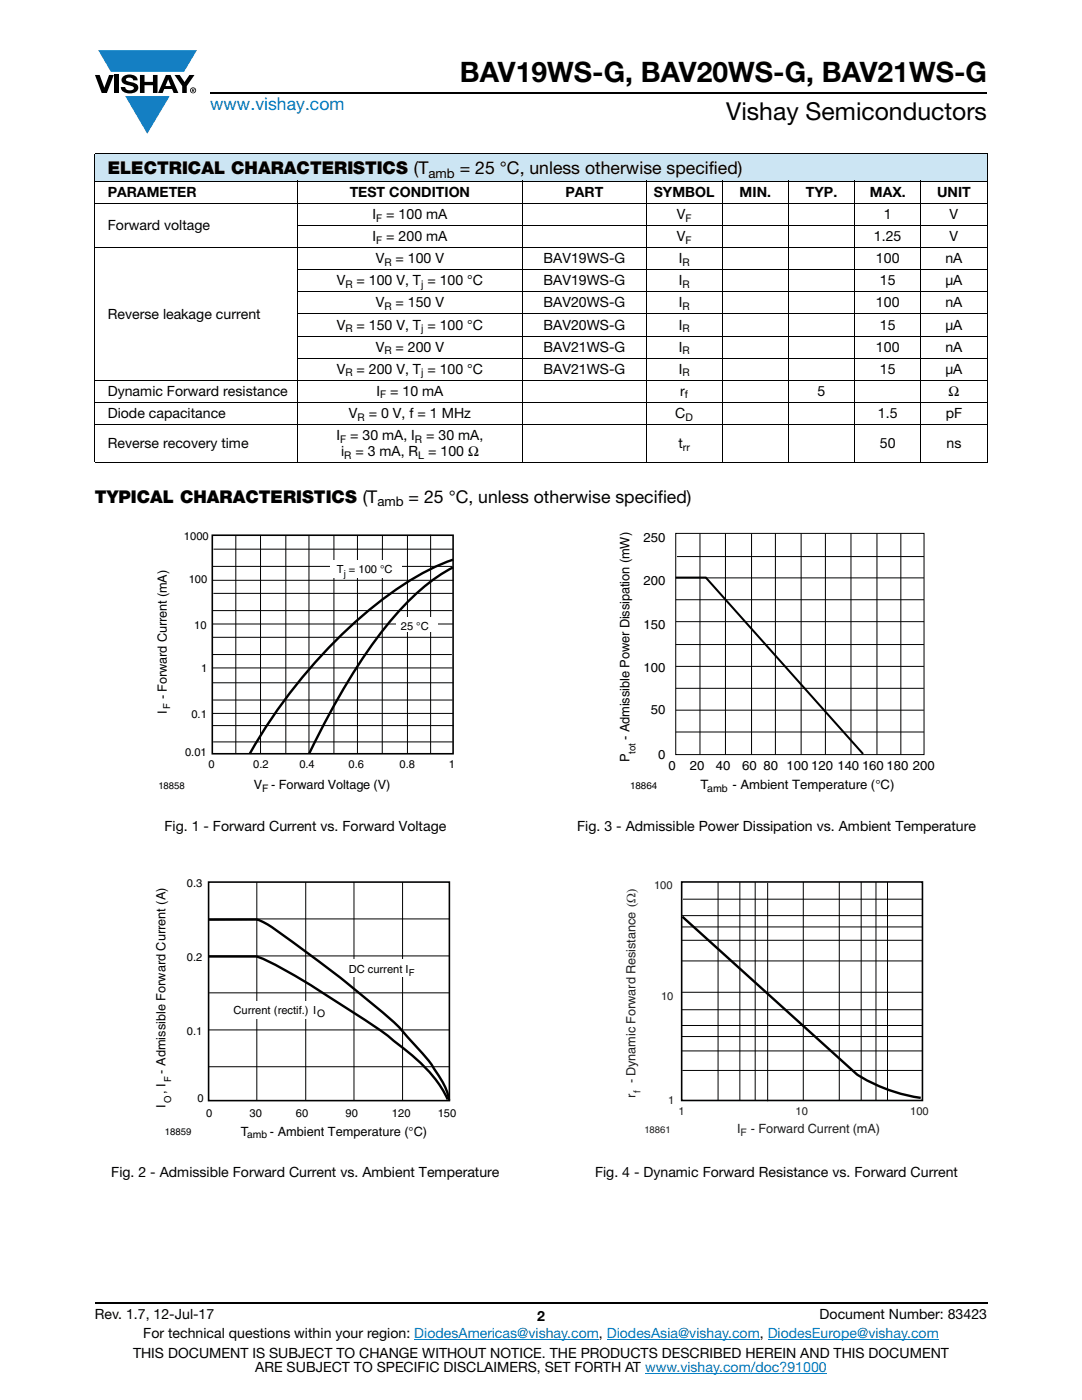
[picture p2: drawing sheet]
<svg xmlns="http://www.w3.org/2000/svg" width="216mm" height="279mm" viewBox="0 0 216 279" stroke-linecap="round" stroke-linejoin="round" font-family="sans-serif">
<defs><g id="words">
<text font-size="5.6" x="91.8" y="16.4">BAV19WS-G, BAV20WS-G, BAV21WS-G</text>
<text font-size="4.9" x="144.9" y="24">Vishay Semiconductors</text>
<text font-size="3.5" fill="#007ec4" x="42" y="21.9">www.vishay.com</text>
<g font-size="3.5">
<text x="21.5" y="34.8">ELECTRICAL CHARACTERISTICS (T</text>
<text x="91.7" y="34.8">= 25 °C, unless otherwise specified)</text>
<text x="18.9" y="100.3">TYPICAL CHARACTERISTICS (T</text>
<text x="81.5" y="100.3">= 25 °C, unless otherwise specified)</text>
</g>
<g font-size="2.8">
<text x="21.5" y="39.3">PARAMETER</text>
<text x="69.8" y="39.3">TEST CONDITION</text>
<text x="112.8" y="39.3">PART</text>
<text x="130.5" y="39.3">SYMBOL</text>
<text x="147.6" y="39.3">MIN.</text>
<text x="160.8" y="39.3">TYP.</text>
<text x="173.6" y="39.3">MAX.</text>
<text x="187" y="39.3">UNIT</text>
<text x="21.5" y="45.9">Forward voltage</text>
<text x="74.3" y="43.7">I</text>
<text x="77.1" y="43.7">= 100 mA</text>
<text x="135" y="43.7">V</text>
<text x="176.4" y="43.7">1</text>
<text x="189.5" y="43.7">V</text>
<text x="74.3" y="48.1">I</text>
<text x="75" y="52.6">V</text>
<text x="77.1" y="48.1">= 200 mA</text>
<text x="78.9" y="52.6">= 100 V</text>
<text x="108.5" y="52.6">BAV19WS-G</text>
<text x="135" y="48.1">V</text>
<text x="135.4" y="52.6">I</text>
<text x="174.4" y="48.1">1.25</text>
<text x="174.8" y="52.6">100</text>
<text x="188.7" y="52.6">nA</text>
<text x="189.5" y="48.1">V</text>
<text x="67.2" y="57">V</text>
<text x="71.1" y="57">= 100 V, T = 100 °C</text>
<text x="108.5" y="57">BAV19WS-G</text>
<text x="135.4" y="57">I</text>
<text x="175.6" y="57">15</text>
<text x="188.7" y="57">μA</text>
<text x="21.5" y="63.6">Reverse leakage current</text>
<text x="67.2" y="65.8">V</text>
<text x="71.1" y="65.8">= 150 V, T = 100 °C</text>
<text x="75" y="61.4">V</text>
<text x="78.9" y="61.4">= 150 V</text>
<text x="108.5" y="61.4">BAV20WS-G</text>
<text x="108.5" y="65.8">BAV20WS-G</text>
<text x="135.4" y="61.4">I</text>
<text x="135.4" y="65.8">I</text>
<text x="174.8" y="61.4">100</text>
<text x="175.6" y="65.8">15</text>
<text x="188.7" y="61.4">nA</text>
<text x="188.7" y="65.8">μA</text>
<text x="75" y="70.2">V</text>
<text x="78.9" y="70.2">= 200 V</text>
<text x="108.5" y="70.2">BAV21WS-G</text>
<text x="135.4" y="70.2">I</text>
<text x="174.8" y="70.2">100</text>
<text x="188.7" y="70.2">nA</text>
<text x="67.2" y="74.6">V</text>
<text x="71.1" y="74.6">= 200 V, T = 100 °C</text>
<text x="108.5" y="74.6">BAV21WS-G</text>
<text x="135.4" y="74.6">I</text>
<text x="175.6" y="74.6">15</text>
<text x="188.7" y="74.6">μA</text>
<text x="21.5" y="83.4">Diode capacitance</text>
<text x="21.5" y="79">Dynamic Forward resistance</text>
<text x="69.6" y="83.4">V</text>
<text x="73.6" y="83.4">= 0 V, f = 1 MHz</text>
<text x="75.1" y="79">I</text>
<text x="77.9" y="79">= 10 mA</text>
<text x="134.8" y="83.4">C</text>
<text x="135.7" y="79">r</text>
<text x="163.2" y="79">5</text>
<text x="175.2" y="83.4">1.5</text>
<text x="188.7" y="83.4">pF</text>
<text x="189.3" y="79">Ω</text>
<text x="21.5" y="89.4">Reverse recovery time</text>
<text x="67.1" y="87.8">I</text>
<text x="69.9" y="87.8">= 30 mA, I</text>
<text x="85" y="87.8">= 30 mA,</text>
<text x="135.4" y="89.4">t</text>
<text x="175.6" y="89.4">50</text>
<text x="188.9" y="89.4">ns</text>
<text x="68.1" y="91">i</text>
<text x="70.9" y="91">= 3 mA, R = 100 Ω</text>
<text x="32.8" y="165.8">Fig. 1 - Forward Current vs. Forward Voltage</text>
<text x="115.2" y="165.8">Fig. 3 - Admissible Power Dissipation vs. Ambient Temperature</text>
<text x="22.2" y="235">Fig. 2 - Admissible Forward Current vs. Ambient Temperature</text>
<text x="118.7" y="235">Fig. 4 - Dynamic Forward Resistance vs. Forward Current</text>
<text x="18.9" y="263.3">Rev. 1.7, 12-Jul-17</text>
<text x="107.2" y="263.6">2</text>
<text x="163.6" y="263.3">Document Number: 83423</text>
<text x="28.6" y="267.1">For technical questions within your region: DiodesAmericas@vishay.com, DiodesAsia@vishay.com, DiodesEurope@vishay.com</text>
<text x="26.5" y="271">THIS DOCUMENT IS SUBJECT TO CHANGE WITHOUT NOTICE. THE PRODUCTS DESCRIBED HEREIN AND THIS DOCUMENT</text>
<text x="50.9" y="273.8">ARE SUBJECT TO SPECIFIC DISCLAIMERS, SET FORTH AT www.vishay.com/doc?91000</text>
</g>
<g font-size="2.6">
<text x="85.5" y="35.5">amb</text>
<text x="75.3" y="100.9">amb</text>
<text x="128.4" y="108.1">250</text>
<text x="128.4" y="116.8">200</text>
<text x="128.4" y="125.5">150</text>
<text x="128.4" y="134.2">100</text>
<text x="129.9" y="142.5">50</text>
<text x="125.6" y="147.7" transform="rotate(-90 125.6 147.7)">- Admissible Power Dissipation (mW)</text>
<text x="125.6" y="152.1" transform="rotate(-90 125.6 152.1)">P</text>
<text x="131.3" y="151.5">0</text>
<text x="133.4" y="153.6">0</text>
<text x="137.6" y="153.6">20</text>
<text x="142.9" y="153.6">40</text>
<text x="148.1" y="153.6">60 80 100 120 140 160 180</text>
<text x="182.2" y="153.6">200</text>
<text x="139.8" y="157.4">T</text>
<text x="146.1" y="157.4">- Ambient Temperature (°C)</text>
</g>
<g font-size="2.5">
<text x="33.3" y="142.5" transform="rotate(-90 33.3 142.5)">I</text>
<text x="33.3" y="139.5" transform="rotate(-90 33.3 139.5)">- Forward Current (mA)</text>
<text x="50.6" y="157.5">V</text>
<text x="54.1" y="157.5">- Forward Voltage (V)</text>
<text x="33" y="214.3" transform="rotate(-90 33 214.3)">- Admissible Forward Current (A)</text>
<text x="33" y="221.1" transform="rotate(-90 33 221.1)">I</text>
<text x="33" y="218.3" transform="rotate(-90 33 218.3)">, I</text>
<text x="48" y="226.7">T</text>
<text x="53.9" y="226.7">- Ambient Temperature (°C)</text>
</g>
<g font-size="2.5" fill="#231f20">
<text x="126.8" y="219.1" transform="rotate(-90 126.8 219.1)">r</text>
<text x="126.8" y="216.2" transform="rotate(-90 126.8 216.2)">- Dynamic Forward Resistance (Ω)</text>
<text x="147.1" y="226.2">I</text>
<text x="149.8" y="226.2">- Forward Current (mA)</text>
</g>
<g font-size="2.2">
<text x="36.7" y="107.8">1000</text>
<text x="37.6" y="116.3">100</text>
<text x="67.2" y="114.5">T = 100 °C</text>
<text x="38.7" y="125.5">10</text>
<text x="80" y="125.7">25 °C</text>
<text x="40.2" y="134.1">1</text>
<text x="38.2" y="143.3">0.1</text>
<text x="36.9" y="150.9">0.01</text>
<text x="41.6" y="153.3">0</text>
<text x="50.5" y="153.3">0.2</text>
<text x="59.7" y="153.3">0.4</text>
<text x="69.6" y="153.3">0.6</text>
<text x="79.7" y="153.3">0.8</text>
<text x="89.6" y="153.3">1</text>
<text x="37.3" y="177">0.3</text>
<text x="37.3" y="191.7">0.2</text>
<text x="69.6" y="194.2">DC current I</text>
<text x="46.6" y="202.4">Current (rectif.)</text>
<text x="62.5" y="202.4">I</text>
<text x="37.3" y="206.5">0.1</text>
<text x="39.4" y="220">0</text>
<text x="41.1" y="222.8">0</text>
<text x="49.8" y="222.8">30</text>
<text x="59.1" y="222.8">60</text>
<text x="68.9" y="222.8">90</text>
<text x="78.2" y="222.8">120</text>
<text x="87.3" y="222.8">150</text>
</g>
<g font-size="2.2" fill="#231f20">
<text x="130.5" y="177.4">100</text>
<text x="131.9" y="199.7">10</text>
<text x="133.3" y="220.3">1</text>
<text x="135.4" y="222.5">1</text>
<text x="158.8" y="222.5">10</text>
<text x="181.6" y="222.5">100</text>
</g>
<g font-size="2.1">
<text x="75.1" y="44.2">F</text>
<text x="136.8" y="44.2">F</text>
<text x="75.1" y="48.6">F</text>
<text x="76.7" y="53.1">R</text>
<text x="136.2" y="53.1">R</text>
<text x="136.8" y="48.6">F</text>
<text x="68.9" y="57.5">R</text>
<text x="84" y="57.5">j</text>
<text x="136.2" y="57.5">R</text>
<text x="76.7" y="61.9">R</text>
<text x="136.2" y="61.9">R</text>
<text x="68.9" y="66.3">R</text>
<text x="76.7" y="70.7">R</text>
<text x="84" y="66.3">j</text>
<text x="136.2" y="66.3">R</text>
<text x="136.2" y="70.7">R</text>
<text x="68.9" y="75.1">R</text>
<text x="84" y="75.1">j</text>
<text x="136.2" y="75.1">R</text>
<text x="71.3" y="83.9">R</text>
<text x="75.8" y="79.5">F</text>
<text x="136.7" y="79.5">f</text>
<text x="136.8" y="83.9">D</text>
<text x="67.9" y="88.3">F</text>
<text x="82.8" y="88.3">R</text>
<text x="136.2" y="89.9">rr</text>
<text x="68.7" y="91.5">R</text>
<text x="83.5" y="91.5">L</text>
<text x="52.3" y="158">F</text>
<text x="141.1" y="158">amb</text>
<text x="63.3" y="202.9">O</text>
<text x="49.3" y="227.2">amb</text>
</g>
<text font-size="2.1" fill="#231f20" x="147.8" y="226.7">F</text>
<text font-size="2" x="126.8" y="150.5" transform="rotate(-90 126.8 150.5)">tot</text>
<g font-size="1.9">
<text x="68.6" y="115.1">j</text>
<text x="34" y="141.5" transform="rotate(-90 34 141.5)">F</text>
<text x="31.6" y="157.5">18858</text>
<text x="125.7" y="157.4">18864</text>
<text x="81.6" y="194.9">F</text>
<text x="34.2" y="216" transform="rotate(-90 34.2 216)">F</text>
<text x="34.2" y="220.1" transform="rotate(-90 34.2 220.1)">O</text>
<text x="32.9" y="226.6">18859</text>
</g>
<g font-size="1.9" fill="#231f20">
<text x="127.8" y="218.2" transform="rotate(-90 127.8 218.2)">f</text>
<text x="128.6" y="226.1">18861</text>
</g>
</g></defs>
<g fill="#147fc3">
<path d="M19.6 10h19.7l-2.6 4.3h-1.1h-13.5z"/>
<path d="M25 19.2h8.9l-4.5 7.5z"/>
</g>
<g fill="#000">
<path d="M18.9 15h1l.9 2.5 1-2.5h.9l-1.4 3.6h-1zM22.9 15h.9v3.6h-.9zM24.6 15.3a2.1 2.1 0 0 1 2.8 .3l.1 .4h-.9a.79 .79 0 0 0-.7-.5 .79 .79 0 0 0-.8 .4l.3 .3 1 .2a1.08 1.08 0 0 1 1.2 1 1.08 1.08 0 0 1-1.1 1.2 1.73 1.73 0 0 1-2.4-1.2h.9a.96 .96 0 0 0 .8 .6 .96 .96 0 0 0 .9-.4 1.31 1.31 0 0 0-1.2-.6 1.03 1.03 0 0 1-1.1-.6 1.03 1.03 0 0 1 .2-1.1zM27.9 15h.9v1.3h1.7v-1.3h.9v3.6h-.9v-1.6h-1.7v1.6h-.9zM34.8 15h1.1l.9 1.4 1-1.4h1l-1.5 2.2v1.4h-.9v-1.4z"/>
<path d="M33.6 15.9l.5 1.3h-1.1zM33.1 15l-1.6 3.6h1l.3-.8h1.5l.3 .8h1l-1.6-3.6z"/>
<path d="M38.4 17.8h.2v.2h-.2zM38.3 17.7v.7h.1v-.3l.4 .3-.2-.3 .2-.2-.1-.2z"/>
<path d="M38.1 18a.46 .46 0 0 1 .9 0 .46 .46 0 0 1-.9 0zM37.9 18a.6 .6 0 0 0 1.2 0 .6 .6 0 0 0-1.2 0z"/>
</g>
<path d="M42 18.6h155M18.9 260h178.1" fill="none" stroke="#000" stroke-width=".36"/>
<path d="M82.7 267.3h36.8M121.1 267.3h30.5M128.7 274h36.3M153.2 267.3h34.1" fill="none" stroke="#007ec4" stroke-width=".2"/>
<path d="M18.9 30.7h178.1v5.5h-178.1z" fill="#cce5f3"/>
<g fill="none" stroke="#000" stroke-width=".2">
<path d="M18.9 30.7h178.1M18.9 36.2h178.1M18.9 30.8v61.4M59.3 36.1v56.3M104.3 36.1v56.3M128.9 36.1v56.3M144.1 36.1v56.3M157.3 36.1v56.3M170.5 36.1v56.3M183.7 36.1v56.3M197 30.8v61.4M18.9 40.6h178.1"/>
<path d="M18.9 49.4h178.1M59.2 45h137.8M59.2 53.8h137.8M59.2 58.3h137.8M18.9 75.9h178.1M59.2 62.7h137.8M59.2 67.1h137.8M59.2 71.5h137.8M18.9 80.3h178.1M18.9 84.7h178.1M18.9 92.3h178.1M42.5 115.8h48"/>
<path d="M42.5 113h47.8M42.6 118.4h47.8M42.6 109.6h47.8M47.1 106.9v43.5M52 106.9v43.5M57 106.9v43.5M61.7 106.8v43.6M66.6 106.8v43.6M71.3 106.8v43.6M76.3 107v43.4M81.3 106.8v43.6M85.9 106.7v43.7"/>
<path d="M42.3 133.3h48M42.4 124.5h48M42.4 130.6h47.8M42.4 136.3h48M42.5 121.9h47.7M42.5 127.2h47.8M42.5 139.7h47.8M42.4 144.8h48.1M42.4 142.4h48M42.5 148.1h47.8"/>
</g>
<path d="M42.4 106.8h48v43.6h-48z" fill="none" stroke="#000" stroke-width=".32"/>
<path d="M90.4 111.7a57 57 0 0 0-18 11.1 105.3 105.3 0 0 0-22.6 27.6M90.4 113.2a41.6 41.6 0 0 0-12.8 11 128.5 128.5 0 0 0-15.9 26.2" fill="none" stroke="#000" stroke-width=".48"/>
<g fill="#fff">
<path d="M65.8 111.9h14.3v3.5h-14.3z"/>
<path d="M79 123.3h8.2v2.8h-8.2z"/>
</g>
<path d="M41.6 176h48.1v43.7h-48.1z" fill="none" stroke="#000" stroke-width=".32"/>
<path d="M51.2 176.1v43.6M61 176v43.7M70.6 176v43.7M80.3 176.1v43.6M41.6 190.8h48M41.6 183.4h48M41.7 198.1h48M41.6 212.9h48M41.6 205.5h48" fill="none" stroke="#000" stroke-width=".2"/>
<path d="M41.6 190.9h7.9a5.7 5.7 0 0 1 3.8 .8 233.9 233.9 0 0 1 23.9 14.9l1.1 .9a42.3 42.3 0 0 1 9.4 9.1l1.6 2.8M41.7 183.5h8.1a5.3 5.3 0 0 1 4.1 1.3 252.5 252.5 0 0 1 25.6 20.1l2.3 2.5a34.4 34.4 0 0 1 7.3 10.3l.5 1.9" fill="none" stroke="#000" stroke-width=".48"/>
<g fill="#fff">
<path d="M44.9 199.7h21.2v3.6h-21.2z"/>
<path d="M68.8 191.5h16.6v3.5h-16.6z"/>
</g>
<g fill="none" stroke="#000" stroke-width=".2">
<path d="M134.8 106.5h49.6v44.1h-49.6zM134.9 119.7h49.5M134.9 115.3h49.5M135.1 111.1h49.3M139.7 106.5v44.1M144.8 106.5v44.1M150 106.5v44.1M154.7 106.5v44.1M159.9 106.5v44.1M164.7 106.4v44.2M169.8 106.4v44.2M175 106.5v44.1"/>
<path d="M179.8 106.5v44.1M134.8 128.6h49.6M134.9 137.4h49.4M134.9 133h49.5M134.9 124.1h49.5M134.9 146.1h49.5M134.9 141.7h49.4M136.2 179.5h47.8M143.3 176.1v43.5M147.6 176.1v43.5M150.7 176.1v43.5M153.2 176.2v43.6"/>
<path d="M160.3 176v43.6M167.5 176v43.6M171.8 176v43.6M174.8 176v43.6M177.1 176v43.6M136 187.7h48M136 185h48M136.1 191.8h48M136.1 182.7h47.9M136.1 198h48M136 206.9h48M136 209.7h48"/>
<path d="M136 204.7h48M136 201.5h48M136.1 213.6h48.1"/>
</g>
<path d="M134.8 115.3h6l31.4 35.2" fill="none" stroke="#000" stroke-width=".4"/>
<path d="M136 176h48.1v43.6h-48.1z" fill="none" stroke="#000" stroke-width=".32"/>
<path d="M136.2 183l34.8 31.4a32.2 32.2 0 0 0 12.7 4.7" fill="none" stroke="#000" stroke-width=".48"/>
<use href="#words"/>
</svg>
